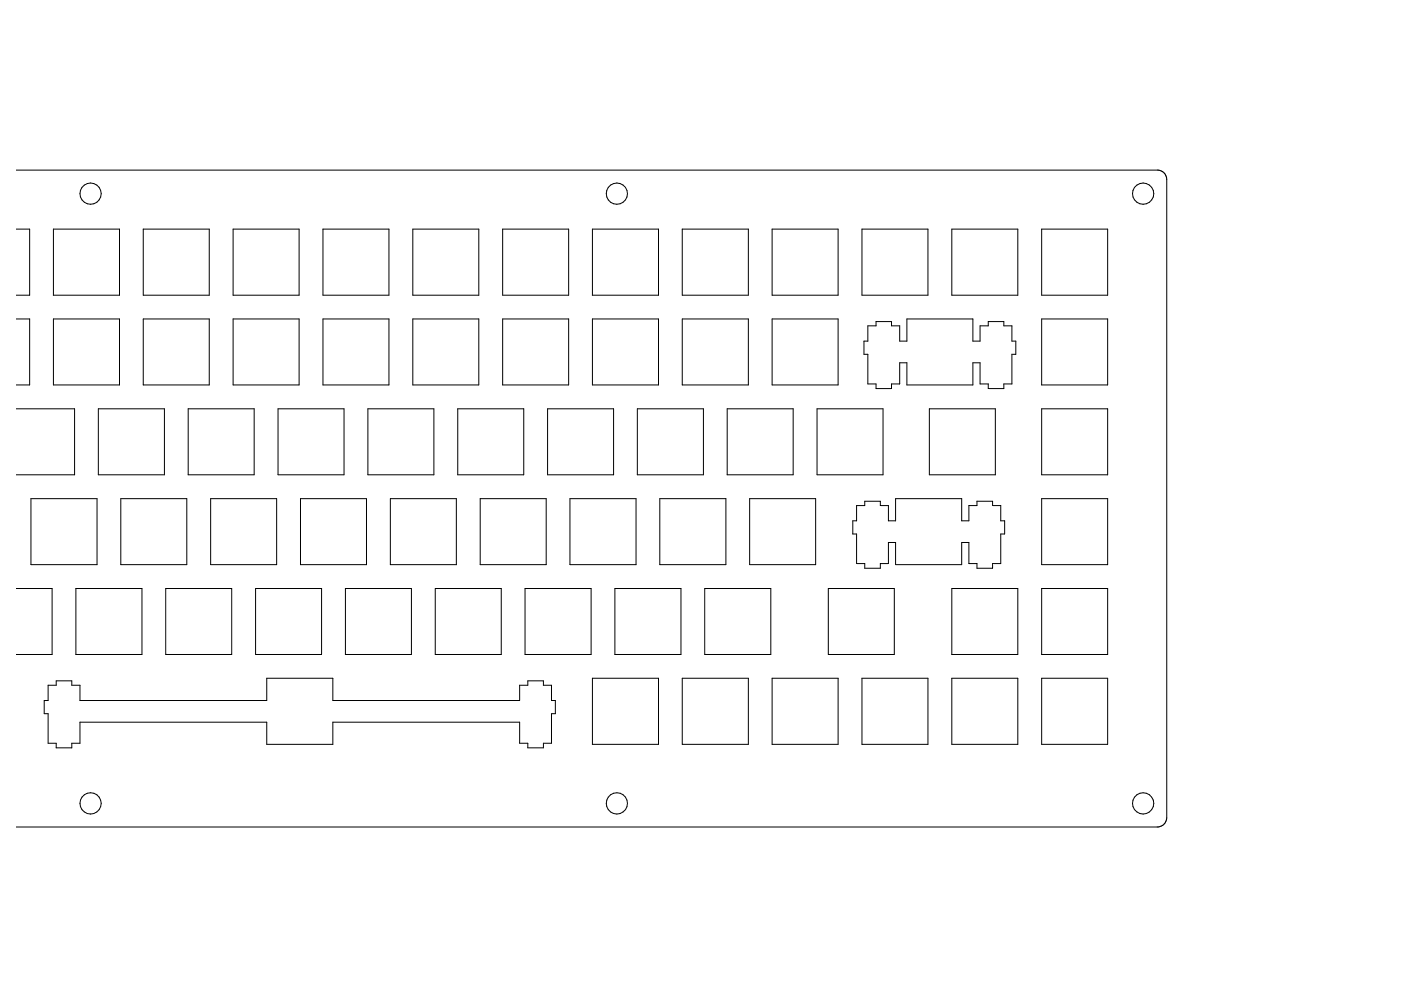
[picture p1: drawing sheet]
<svg xmlns="http://www.w3.org/2000/svg" width="297mm" height="210mm" viewBox="0 0 297 210" stroke-linecap="round" stroke-linejoin="round" font-family="sans-serif">
<g fill="none" stroke="#000" stroke-width=".21">
<path d="M3.5 36.1h242a2.02 2.02 0 0 1 1.9 2v135.2a2.02 2.02 0 0 1-2 2h-241.9M3.5 48.6h2.8v14h-2.8M11.3 48.6h14v14h-14zM30.4 48.6h14v14h-14zM49.4 48.6h14v14h-14zM68.5 48.6h14v14h-14zM87.5 48.6h14v14h-14zM106.6 48.6h14v14h-14zM125.6 48.6h14v14h-14zM144.7 48.6h14v14h-14zM163.7 48.6h14v14h-14zM182.8 48.6h13.9v14h-13.9z"/>
<path d="M201.8 48.6h14v14h-14zM220.9 48.6h13.9v14h-13.9zM3.5 67.6h2.8v14h-2.8M11.3 67.6h14v14h-14zM30.4 67.6h14v14h-14zM49.4 67.6h14v14h-14zM68.5 67.6h14v14h-14zM87.5 67.6h14v14h-14zM106.6 67.6h14v14h-14zM125.6 67.6h14v14h-14zM144.7 67.6h14v14h-14zM163.7 67.6h14v14h-14z"/>
<path d="M184 69.1h1.7v-.9h3.3v.9h1.8v3.2h1.5v-4.7h14v4.7h1.5v-3.2h1.7v-.9h3.3v.9h1.7v3.2h.9v2.8h-.9v6.3h-1.7v1h-3.3v-1h-1.7v-4.5h-1.5v4.7h-14v-4.7h-1.5v4.5h-1.8v1h-3.3v-1h-1.7v-6.3h-.8v-2.8h.8zM220.9 67.6h13.9v14h-13.9zM3.5 86.7h12.3v14h-12.3M20.8 86.7h14.1v14h-14.1zM39.9 86.7h14v14h-14zM58.9 86.7h14v14h-14zM78 86.7h14v14h-14zM97 86.7h14v14h-14zM116.1 86.7h14v14h-14zM135.1 86.7h14v14h-14zM154.2 86.7h14v14h-14zM173.2 86.7h14v14h-14z"/>
<path d="M197 86.7h14v14h-14zM220.9 86.7h13.9v14h-13.9zM6.6 105.7h14v14h-14zM25.6 105.7h14v14h-14zM44.7 105.7h14v14h-14zM63.7 105.7h14v14h-14zM82.8 105.7h14v14h-14zM101.8 105.7h14v14h-14zM120.8 105.7h14.1v14h-14.1zM139.9 105.7h14v14h-14zM158.9 105.7h14v14h-14zM181.6 107.2h1.7v-.9h3.3v.9h1.8v3.2h1.5v-4.7h14v4.7h1.5v-3.2h1.7v-.9h3.3v.9h1.8v3.2h.8v2.8h-.8v6.3h-1.8v1h-3.3v-1h-1.7v-4.5h-1.5v4.7h-14v-4.7h-1.5v4.5h-1.8v1h-3.3v-1h-1.7v-6.3h-.8v-2.8h.8z"/>
<path d="M220.9 105.7h13.9v14h-13.9zM3.5 124.8h7.5v14h-7.5M16.1 124.8h14v14h-14zM35.1 124.8h14v14h-14zM54.2 124.8h14v14h-14zM73.2 124.8h14v14h-14zM92.3 124.8h14v14h-14zM111.3 124.8h14v14h-14zM130.4 124.8h14v14h-14zM149.4 124.8h14v14h-14zM175.6 124.8h14v14h-14zM201.8 124.8h14v14h-14z"/>
<path d="M220.9 124.8h13.9v14h-13.9zM10.2 145.3h1.7v-.9h3.3v.9h1.8v3.2h39.6v-4.7h14v4.7h39.6v-3.2h1.7v-.9h3.3v.9h1.7v3.2h.9v2.8h-.9v6.3h-1.7v1h-3.3v-1h-1.7v-4.5h-39.6v4.7h-14v-4.7h-39.6v4.5h-1.8v1h-3.3v-1h-1.7v-6.3h-.8v-2.8h.8zM125.6 143.8h14v14h-14zM144.7 143.8h14v14h-14zM163.7 143.8h14v14h-14zM182.8 143.8h13.9v14h-13.9zM201.8 143.8h14v14h-14zM220.9 143.8h13.9v14h-13.9z"/>
<circle cx="19.2" cy="41.1" r="2.25"/>
<circle cx="130.8" cy="41.1" r="2.25"/>
<circle cx="242.4" cy="41.1" r="2.25"/>
<circle cx="19.2" cy="170.3" r="2.25"/>
<circle cx="130.8" cy="170.3" r="2.25"/>
<circle cx="242.4" cy="170.3" r="2.26"/>
</g>
</svg>
